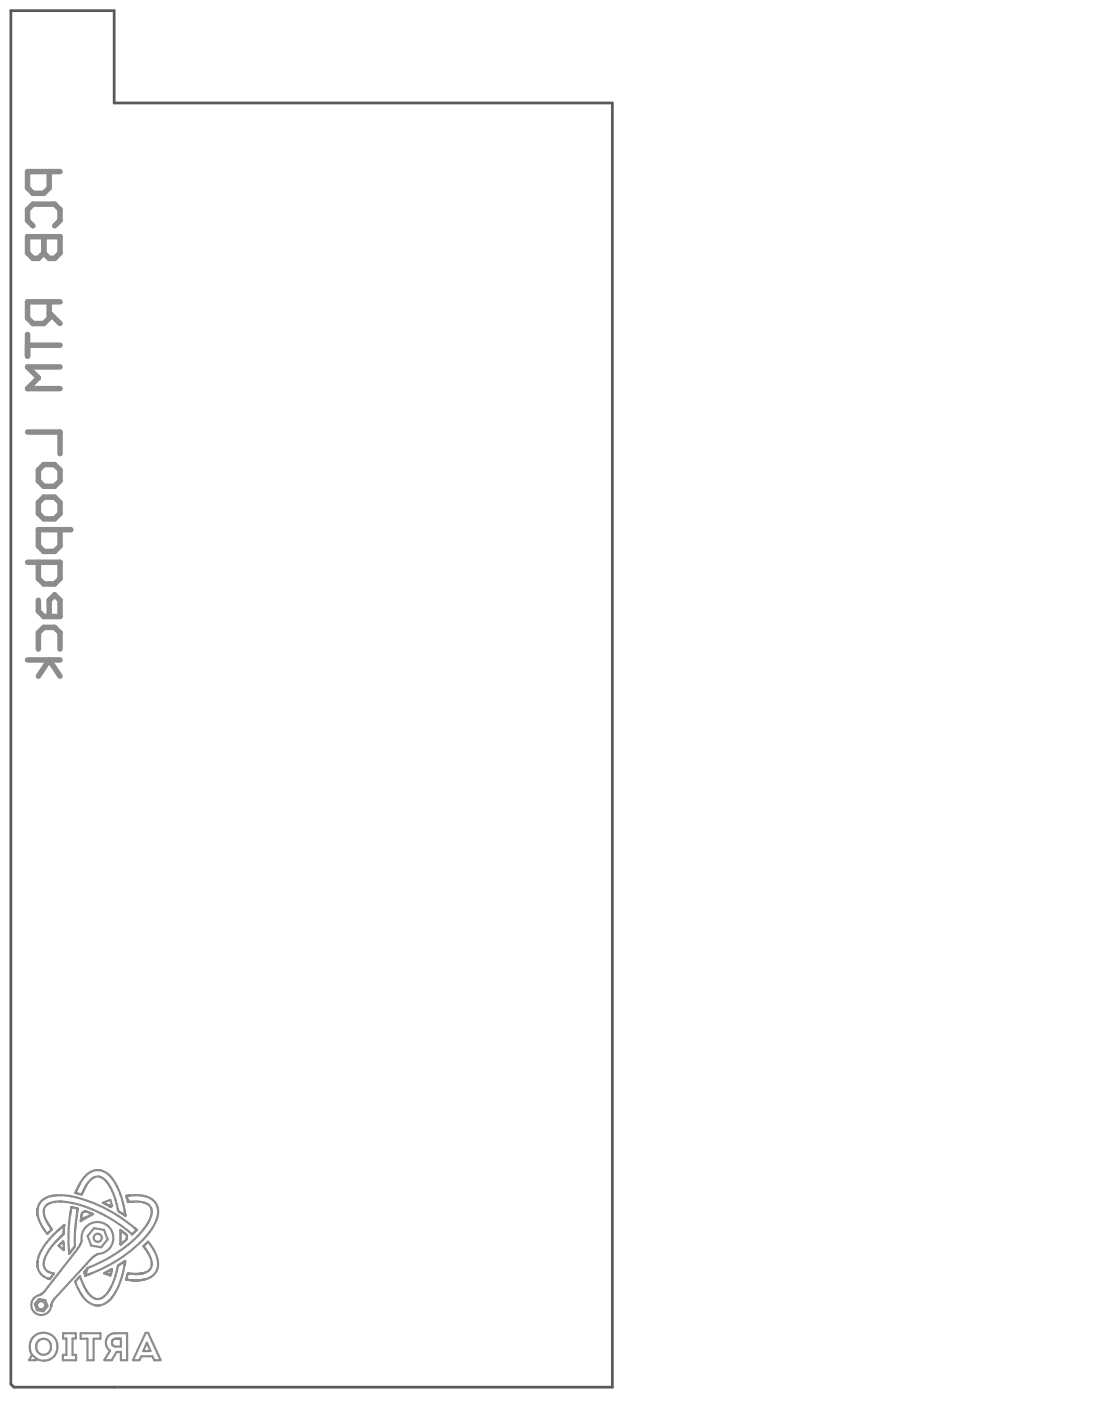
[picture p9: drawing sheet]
<svg xmlns="http://www.w3.org/2000/svg" width="171mm" height="215mm" viewBox="0 0 171 215" stroke-linecap="round" stroke-linejoin="round" font-family="sans-serif">
<path d="M1.7 1.6h15.8v14.2h76.4v196.9h-91.8l-.4-.4z" fill="none" stroke="#5a5a5a" stroke-width=".42"/>
<g fill="none" stroke="#8c8c8c" stroke-width=".33">
<path d="M5.7 193.5l.1 .9zM5.7 185.5l.1 .8M5.7 185.5h.1M5.7 193.5h.1M5.7 185.4v.1M5.8 185.4l-.1 .1M6 199.2l.9 .2M8.3 195.3l-.7 .9M9.3 194.9l-1.3 1.6M9.7 189.3l-1.3 1.2M9.8 187.9h.1M9.8 188v1.2"/>
<path d="M11.5 191.1l-.9 1.2v-.8M11.7 187l-.2 1.8M12.3 195.7l-.8 .8M13.2 195.6h-.1M13.3 195.6h-.2M13.3 195.5v.1M13.3 193.8l-5 5.4M13.5 194.4h.1M13.5 194.4l-.4 1.2M13.5 194.4l-.6 .7 .2 .5M14 195.3l-.7 .2M4.9 207.8l.7 .6-.1 .2h-1z"/>
<path d="M5.7 200.9l1 .2M7.9 200.2h.1M10.2 207.8h-.6v.8h2.1v-.8h-.6M10.2 205.3h-.5v-.9h1.9v.9h-.5M12.4 204.4v.9h1"/>
</g>
<circle cx="9.8" cy="187.9" r=".17" fill="#8c8c8c"/>
<g fill="none" stroke="#8c8c8c" stroke-width=".33">
<path d="M7.6 188.1l.3 .4M8.8 183.3h-.2M9.7 190.4l-.7 .6 .8 .7M9.8 187.9l-1.1 1M11.4 192.2l-.6 .8M11.9 185.5l-.1 .8M11.9 185.5h.1M11.9 185.4v.1M11.9 185.4h.1M11.9 185.3l-.9-.2-.2 1.2M12.3 181.4l-.7 1.5 .9 .3 .6-1.2M12.5 186.7l-.1 .6"/>
<path d="M12.5 186.2v.1M13.1 185.7l.9 .4M13.4 189.5l.6 1.5M14.4 188.3l1.6 .3 .5 1.5-1 1.2M16.1 195.2l.9 .2M17.1 194.7l-1 .5M17.2 194.8l-.3 .8-1-.3 .2-.1M18.1 194.2h.1M18.5 188.6v2.2M18.5 188.6h.1M18.5 188.6v.1M18.5 190.8h.1"/>
<path d="M18.5 188.7h.1M18.6 188.7h.1M18.6 190.8h.1M18.6 190.7h.1M18.6 188.7l.7 .5M18.6 188.8h.1M18.7 190.7l-.1 .1M18.7 188.8h.1M18.7 190.7h.1M18.7 190.6v.1M19 193.5l-.9 .6M19.2 193.5l-.1 .6"/>
<path d="M19.3 190.2l-.6 .4M19.4 183.4l.4 .9M19.4 183.4l.2 .9h.8M19.4 196.2h.1M19.4 183.4h.1M19.4 196.2l.7 .1M19.5 189.8h.1M19.5 183.4h.1M19.9 184.3h.1M20 184.3h.1M20 183.3l-.6 .1M20.1 196.3h.2"/>
<path d="M20.1 196.3h.1M20.2 189.3h.1M20.5 183.3h-.2M20.7 188.3l.1 .1M20.7 195.4l-1.1-.1-.3 .9h.2M15.4 204.4v.9h-1M16.8 207.1l-.8 1.5h1.1l.8-1.3h.6v1.3h1M17.7 205.3h.8v1.2h-.8M17.7 204.4h1.8M18.3 205.3h.1M20.4 208.5v.1"/>
</g>
<circle cx="16.7" cy="184.9" r=".17" fill="#8c8c8c"/>
<g fill="none" stroke="#8c8c8c" stroke-width=".33">
<path d="M14.7 179.4h.6M5.8 186.3v.3M5.8 186.4h.1M6 199.2l-.7 .8 .4 .9M6.9 199.4l.4 .9-.6 .8M7.2 187.4l.4 .7M7.3 196v.1M7.4 196.1h.1M7.9 188.5l-.6 .7M8 196.5l-1.2 1.5M10.8 186.3l-.1 .2M10.8 193l-1.5 1.9"/>
<path d="M11.8 186.3l-.1 .7M12.5 186.3v.4M14 186.1h.1M14 191l1.5 .3M14 186.1l.3 .1M14.3 186.2l-1.9 .8M14.3 186.2l-1.9 1.1M14.4 188.3l-1 1.2M16 184.6l.7 .3M16 184.6l1.2 .3M16 184.6l-.2-.2 1.1-.4 .3 .9M16.7 184.9h.1"/>
<path d="M16.8 184.9v.1M16.8 185h.1M17.2 184.9l-.1 .1M18.6 186l.6 .4v-.1M19.1 193.4v.1M19.1 185.6l.1 .7M19.2 193.4l-.2 .1M19.2 193.4v.1M19.2 193.4h.1M19.2 186.3h.1M20.8 188.4h.1M20.8 188.4l.1 .1"/>
<path d="M20.8 195.4h.1M20.8 188.5l.1 .1M20.9 183.3h-.1M20.9 188.6l-.6 .7M20.9 188.6h.1M22.1 191.2h.1M22.2 191.3h.1M22.2 191.3l.3 .4M22.7 190.4l-.7 .7 .2 .2M7.9 200.2h.1M10.2 205.3v2.5M11.1 205.3v2.5"/>
<path d="M12.4 204.4h3M13.4 205.3v3.3h1v-3.3M14.7 200.2h.6M19.5 204.4v4.2M20.4 208.5l1.9-4.1h.4l1.9 4.2h-.9l-.3-.6h-1.7l-.3 .6h-1M22.5 205.9l.6 1.3h-1.1z"/>
</g>
<path d="M4.2 36.3h5v2.5l-.8 .8h-.9l-.8-.8v-2.5M5.1 34.6l-.9-.8v-1.7l.9-.8h3.3l.8 .8v1.7l-.8 .8M7.5 26.3v2.5l-.8 .8h-1.6l-.9-.8v-2.5h5" fill="none" stroke="#8c8c8c" stroke-width=".84"/>
<circle cx="6.7" cy="36.3" r=".42" fill="#8c8c8c"/>
<g fill="none" stroke="#8c8c8c" stroke-width=".84">
<path d="M4.2 36.3v2.5l.9 .8h.8l.8-.8v-2.5M4.2 51.3v3.3M4.2 52.9h5M7.5 46.3v2.5l-.8 .8h-1.6l-.9-.8v-2.5h5M7.5 47.9l1.7 1.7M9.2 56.3h-5l1.7 1.6-1.7 1.7h5M4.2 66.3h5v3.3M6.7 71.2h1.7l.8 .9v1.6l-.8 .9h-1.7l-.8-.9v-1.6zM6.7 76.2h1.7l.8 .9v1.6l-.8 .9h-1.7l-.8-.9v-1.6zM4.2 86.2h5v2.5l-.8 .9h-1.7l-.8-.9v-2.5M5.9 92v1.7l.8 .8h2.5v-2.5l-.8-.8-.9 .8v2.5M5.9 99.5v-2.5l.8-.8h1.7l.8 .8v2.5"/>
<path d="M9.2 81.2v2.5l-.8 .9h-1.7l-.8-.9v-2.5h5M4.2 101.2h5M5.9 103.7l1.6-2.5 1.7 2.5"/>
</g>
<g fill="none" stroke="#8c8c8c" stroke-width=".33">
<path d="M14.7 179.4l-.8 .3-.5 .3M15.3 179.4a4.2 4.2 0 0 1 2.7 2.6M5.7 193.5h.1M5.8 193.5h-.1M5.8 193.5h.1M5.8 185.4h.1M5.8 193.4v.1M5.8 194.4a2.31 2.31 0 0 0 1.5 1.6M5.8 186.6a7.1 7.1 0 0 0 1.5 2.6M6.8 198l-.5 .5a1.76 1.76 0 0 0-1.3 2.4 1.53 1.53 0 0 0 1.7 .7 1.53 1.53 0 0 0 1.2-1.4M7.2 187.4l-.1-.2a1.71 1.71 0 0 1 .8-2.8l1.4-.1a16.1 16.1 0 0 1 6.7 2.1l2.5 1.5 1.7 1.3M7.3 196.1h.1"/>
<path d="M7.5 196.1l.1 .1M8.3 199.2l-.4 1M8.4 190.5a4.9 4.9 0 0 0-1.6 3.7 1.73 1.73 0 0 0 1.5 1.1M8.6 183.3h-.4a2.66 2.66 0 0 0-2.4 2.1M8.7 188.9a8.8 8.8 0 0 0-2.9 4.5M8.8 183.3h.4a15.6 15.6 0 0 1 7.4 2.3 25.1 25.1 0 0 1 4.1 2.7M9.7 190.4l.1 1.3M9.7 189.3h.1M9.7 189.2v.1M9.7 189.2h.1M9.8 189.2h-.1M9.8 187.9h.1"/>
<path d="M9.8 188h.1M10.7 186.5l-.2 2.7 .1 2.3M11.5 188.8v2.3M11.5 196.5l.1 .1a6.2 6.2 0 0 0 2.3 3.3l.8 .3M11.6 191.9l.9-1.4a3.7 3.7 0 0 1 .9-2.5 2.46 2.46 0 0 1 3.9 1.1 2.46 2.46 0 0 1-2.4 3.3l-.7 .4-.9 1M11.6 191.9l-.2 .3M11.9 185.3v.1M12.3 195.7l.3 1a3.9 3.9 0 0 0 2.2 2.5 2.07 2.07 0 0 0 1.8-1.1M13.1 185.7l-.3 .2-.3 .3M13.1 185.7h.1M13.1 182a2.08 2.08 0 0 1 2.4-1.5 5.6 5.6 0 0 1 2.3 3.7l.3 1.4 .5 .4M13.4 180l-.6 .6-.5 .8"/>
<path d="M16.8 197.8l-.2 .3M16.8 185h.1M16.9 185h.1M17 185h.1M17.1 194.7h.1M17.1 185h-.1M17.2 194.7h.1M17.2 194.8h.1M17.2 194.7v.1M18 182l.6 1.5 .5 2.1M18.1 194.2l-.6 2.1-.7 1.5M18.1 194.1v.1"/>
<path d="M18.1 194.1h.1M19.1 194.1a9.8 9.8 0 0 1-2.5 5.5l-.6 .4-.7 .2M19.3 189.2l.1 .2 .1 .3M19.4 190l-.1 .2M19.5 190h-.1M19.5 190h.1M19.5 189.9v.1M19.5 189.8v.1M19.5 189.7v.1M19.5 189.7h.1M20.1 196.3h.8M20.2 196.3h.7"/>
<path d="M20.3 183.3h-.3M20.4 184.3a2.95 2.95 0 0 1 2.7 .8 3.1 3.1 0 0 1-.7 2.9 19.6 19.6 0 0 1-8.9 6.4M20.5 195.4h.2M20.7 195.4h.2M20.7 195.4h.1M20.8 183.3h-.3M20.9 183.3a3.1 3.1 0 0 1 3.3 1.9 4.2 4.2 0 0 1-.9 3.2M22.2 195.2l-1.3 .2M22.2 196.2l-1.3 .1M22.5 191.7a3.5 3.5 0 0 1 .7 2.6l-.4 .6-.6 .3M22.7 190.4a5.3 5.3 0 0 1 1.5 4.1 2.53 2.53 0 0 1-2 1.7M23.3 188.4a20.6 20.6 0 0 1-9.3 6.9"/>
<path d="M4.9 207.8a2.15 2.15 0 0 1 1.2-3.4 2.15 2.15 0 0 1 2.7 2.3 2.15 2.15 0 0 1-3.1 1.7h-.1M5.9 205.6a1.18 1.18 0 0 1 1.6 .1 1.18 1.18 0 0 1 0 1.6 1.18 1.18 0 0 1-1.6 .1 1.38 1.38 0 0 1 0-1.8zM7.9 200.2h.1M16.3 205.4a1.48 1.48 0 0 0 .5 1.7M17.7 205.3a.61 .61 0 0 0-.5 .6 .61 .61 0 0 0 .5 .6M17.7 204.4a1.39 1.39 0 0 0-1.4 1"/>
<circle cx="15" cy="189.8" r=".62"/>
<circle cx="6.3" cy="200.2" r=".62"/>
</g>
</svg>
